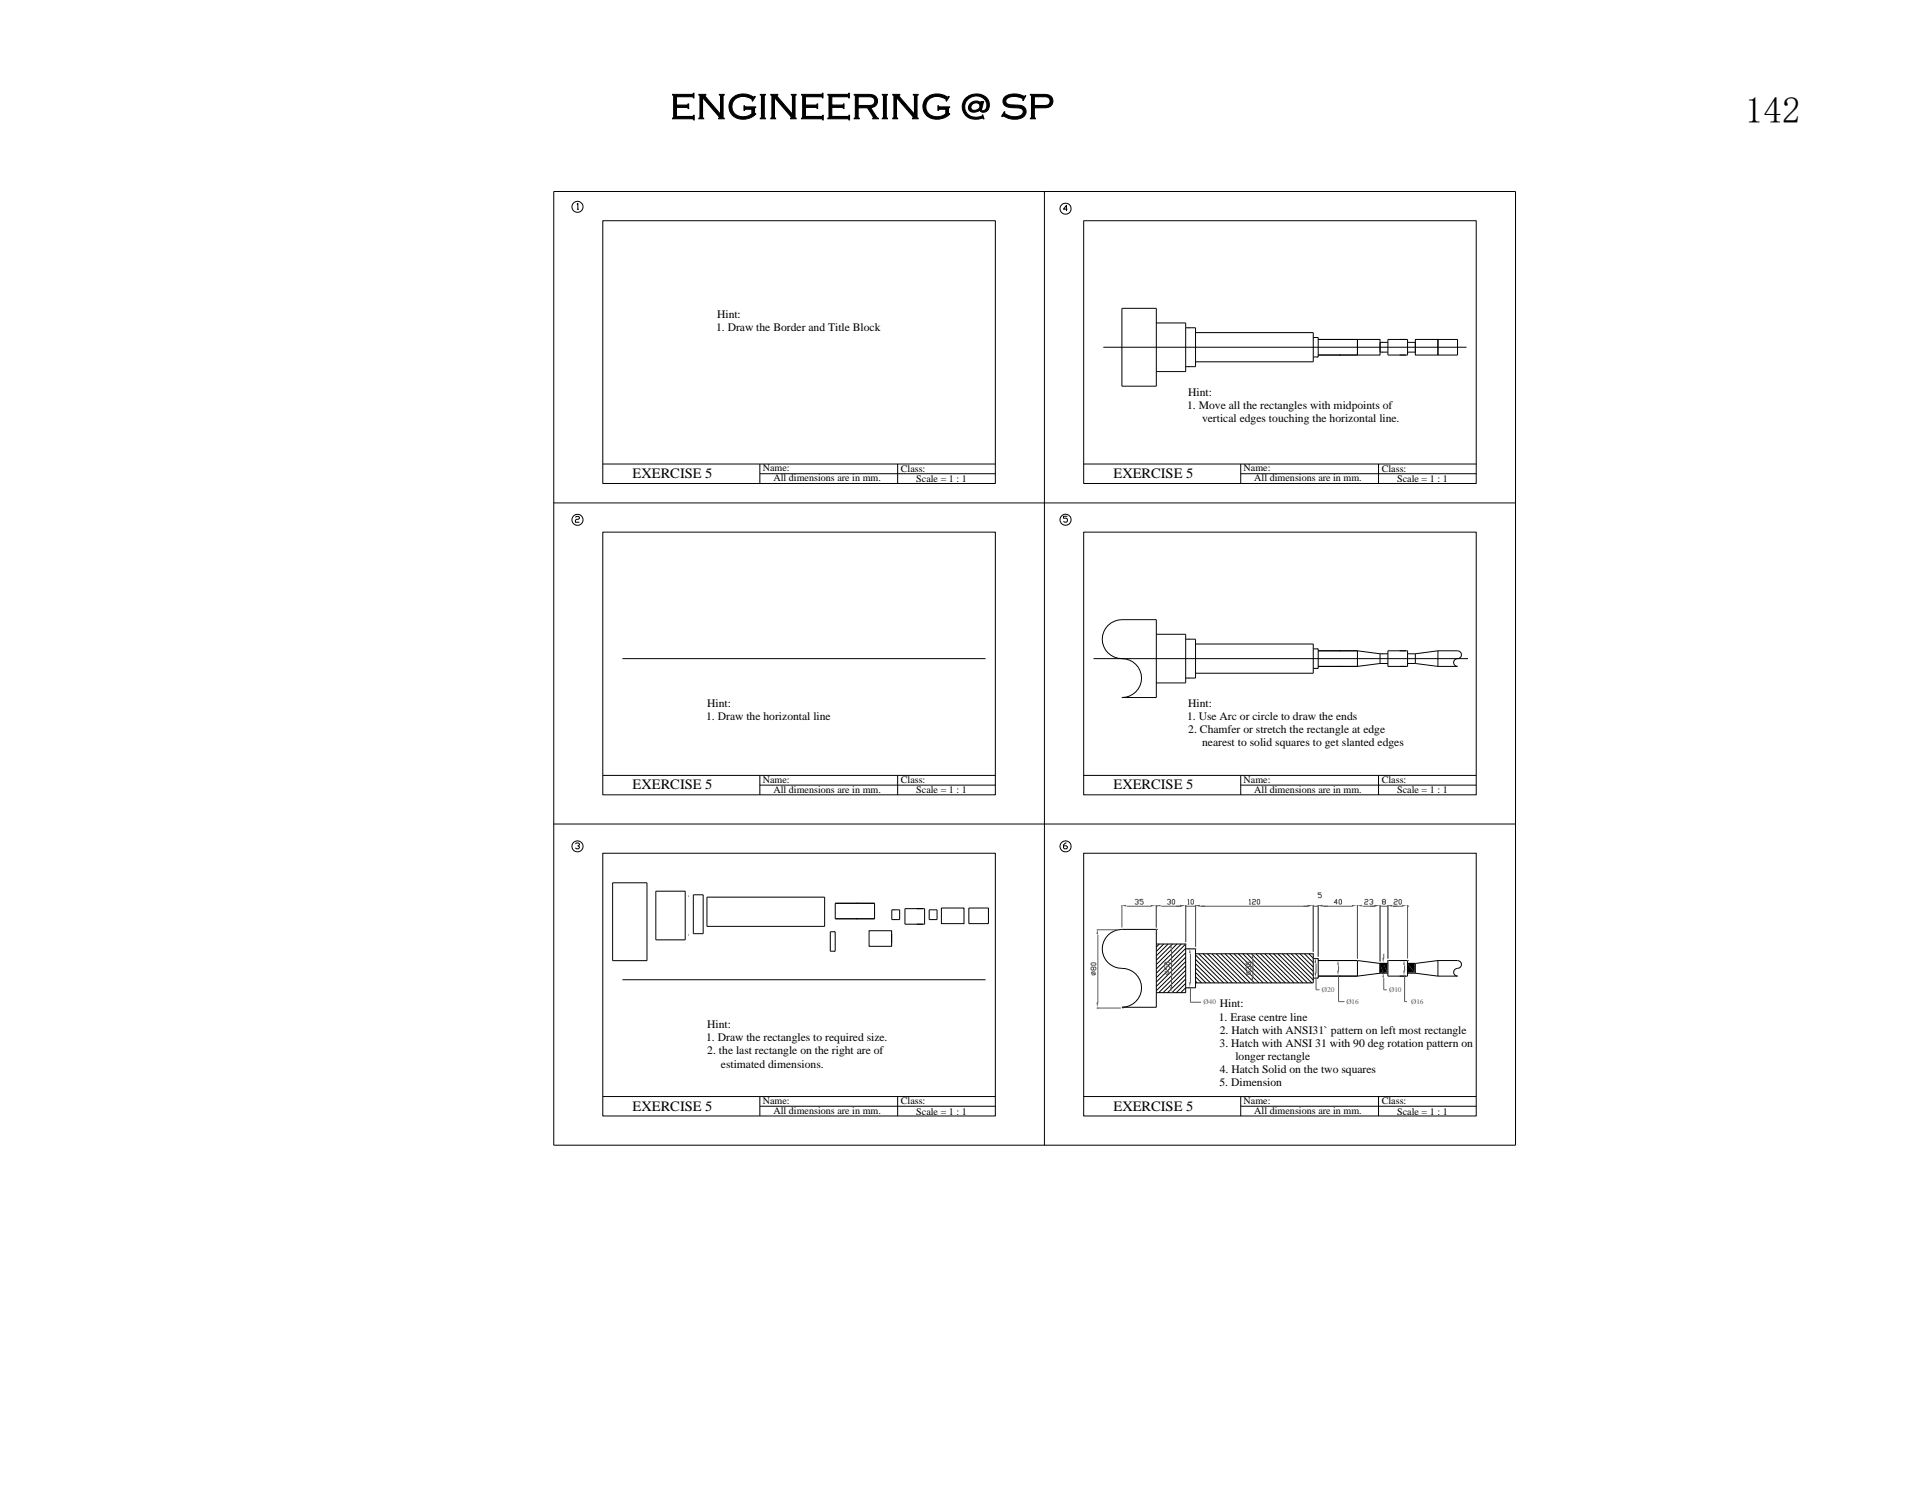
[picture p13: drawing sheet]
<svg xmlns="http://www.w3.org/2000/svg" width="279mm" height="216mm" viewBox="0 0 279 216" stroke-linecap="round" stroke-linejoin="round" font-family="sans-serif">
<defs><g id="words">
<g font-size="5.3">
<text x="96.9" y="17.2">ENGINEERING @ SP</text>
<text x="252.5" y="17.8">142</text>
</g>
<g font-size="2.1">
<text x="91.5" y="69.2">EXERCISE 5</text>
<text x="161.1" y="69.2">EXERCISE 5</text>
<text x="91.5" y="114.2">EXERCISE 5</text>
<text x="161.1" y="114.2">EXERCISE 5</text>
<text x="91.5" y="160.7">EXERCISE 5</text>
<text x="161.1" y="160.7">EXERCISE 5</text>
</g>
<g font-size="1.7">
<text x="103.6" y="47.9">1. Draw the Border and Title Block</text>
<text x="103.8" y="46">Hint:</text>
<text x="171.8" y="59.1">1. Move all the rectangles with midpoints of</text>
<text x="171.9" y="57.2">Hint:</text>
<text x="173.9" y="61.1">vertical edges touching the horizontal line.</text>
<text x="102.2" y="104.2">1. Draw the horizontal line</text>
<text x="102.3" y="102.3">Hint:</text>
<text x="171.8" y="104.2">1. Use Arc or circle to draw the ends</text>
<text x="171.9" y="102.3">Hint:</text>
<text x="171.9" y="106.1">2. Chamfer or stretch the rectangle at edge</text>
<text x="173.9" y="108">nearest to solid squares to get slanted edges</text>
<text x="102.3" y="148.8">Hint:</text>
<text x="176.3" y="147.7">1. Erase centre line</text>
<text x="176.5" y="149.6">2. Hatch with ANSI31` pattern on left most rectangle</text>
<text x="176.5" y="145.8">Hint:</text>
<text x="102.2" y="150.7">1. Draw the rectangles to required size.</text>
<text x="102.3" y="152.6">2. the last rectangle on the right are of</text>
<text x="104.3" y="154.5">estimated dimensions.</text>
<text x="176.5" y="151.5">3. Hatch with ANSI 31 with 90 deg rotation pattern on</text>
<text x="176.5" y="155.3">4. Hatch Solid on the two squares</text>
<text x="178.8" y="153.4">longer rectangle</text>
<text x="176.5" y="157.2">5. Dimension</text>
</g>
<g font-size="1.4">
<text x="110.4" y="68.2">Name:</text>
<text x="111.9" y="69.7">All dimensions are in mm.</text>
<text x="130.3" y="68.3">Class:</text>
<text x="132.6" y="69.7">Scale = 1 : 1</text>
<text x="179.9" y="68.2">Name:</text>
<text x="181.5" y="69.7">All dimensions are in mm.</text>
<text x="199.9" y="68.3">Class:</text>
<text x="202.2" y="69.7">Scale = 1 : 1</text>
<text x="110.4" y="113.3">Name:</text>
<text x="130.3" y="113.3">Class:</text>
<text x="179.9" y="113.3">Name:</text>
<text x="199.9" y="113.3">Class:</text>
<text x="111.9" y="114.7">All dimensions are in mm.</text>
<text x="132.6" y="114.8">Scale = 1 : 1</text>
<text x="181.5" y="114.7">All dimensions are in mm.</text>
<text x="202.2" y="114.8">Scale = 1 : 1</text>
<text x="110.4" y="159.7">Name:</text>
<text x="111.9" y="161.2">All dimensions are in mm.</text>
<text x="130.3" y="159.8">Class:</text>
<text x="132.6" y="161.3">Scale = 1 : 1</text>
<text x="179.9" y="159.7">Name:</text>
<text x="181.5" y="161.2">All dimensions are in mm.</text>
<text x="199.9" y="159.8">Class:</text>
<text x="202.2" y="161.3">Scale = 1 : 1</text>
</g>
<g font-size="1" fill="#5b5b5b">
<text x="191.3" y="143.5">Ø20</text>
<text x="201" y="143.5">Ø10</text>
<text x="174.1" y="145.3">Ø40</text>
<text x="194.8" y="145.3">Ø16</text>
<text x="204.2" y="145.3">Ø16</text>
</g>
</g></defs>
<g fill="none" stroke="#000" stroke-width=".14">
<path d="M156.8 123.5h56.8v38h-56.8zM160.3 135.3a2.98 2.98 0 0 1 2-.8h5v11.3h-5a2.81 2.81 0 0 0 2.9-2.9 2.81 2.81 0 0 0-2.9-2.8 2.82 2.82 0 0 1-2.6-1.7 2.82 2.82 0 0 1 .6-3.1zM167.3 136.6h4.3v7h-4.3M167.7 136.6l-.4 .4M168.4 136.6l-1.1 1.1M169 136.6l-1.7 1.7M169.7 136.6l-2.4 2.3M170.3 136.6l-3 3M170.9 136.6l-3.6 3.6M171.6 136.6l-4.3 4.2M171.6 137.2l-4.3 4.3M171.6 137.3h1.4v5.6h-1.4"/>
<path d="M171.6 137.9l-4.3 4.2M171.6 138.5l-4.3 4.2M171.6 139.1l-4.3 4.3M171.6 139.8l-3.9 3.8M173 138h17M173 138.2l4.1 4M173 138.8l3.4 3.4M173 139.5l2.8 2.7M173.4 138l4.3 4.2M174.1 138l4.2 4.2M174.7 138l4.3 4.2M175.3 138l4.3 4.2"/>
<path d="M176 138l4.2 4.2M176.6 138l4.3 4.2M177.3 138l4.2 4.2M177.9 138l4.3 4.2M178.5 138l4.3 4.2M179.2 138l4.2 4.2M179.8 138l4.3 4.2M180.4 138l4.3 4.2M181.1 138l4.2 4.2M181.7 138l4.3 4.2M182.4 138l4.2 4.2M183 138l4.3 4.2"/>
<path d="M183.6 138l4.3 4.2M184.3 138l4.2 4.2M184.9 138l4.3 4.2M185.5 138l4.3 4.2M186.2 138l3.8 3.8M186.8 138l3.2 3.2M187.5 138l2.5 2.6M188.1 138l1.9 1.9M188.7 138l1.3 1.3M189.4 138l.6 .7M190 138h.1M190 138v4.2h-17"/>
<path d="M190 138.7h.7v2.8h-.7M190.7 139h5.7M196.4 139l3.3 .4M196.4 139v2.3M199.7 139.4v1.4M199.7 139.4h1.1M200.8 139h2.9v2.3h-2.9zM203.7 139.4h1.1M204.8 139.4v1.4M208.1 139h2.8M208.1 139v2.3M208.1 139l-3.3 .4"/>
<path d="M156.8 158.7h56.8M171.6 140.4l-3.3 3.2M171.6 141l-2.7 2.6M171.6 141.7l-2 1.9M171.6 142.3l-1.4 1.3M171.6 142.9l-.8 .7M171.6 143.6h-.1M173 140.1l2.1 2.1M173 140.7l1.5 1.5M173 141.4l.9 .8M173 142l.2 .2M179.5 158.7v2.8"/>
<path d="M190.7 141.3h5.7M199.5 158.7v2.8M199.7 140.8h1.1M199.7 140.8l-3.3 .5M203.7 140.8h1.1M204.8 140.8l3.3 .5M208.1 141.3h2.8M179.5 160.1h34.1"/>
</g>
<path d="M158.7 134.5h3M158.9 135.2v10M158.7 145.9h3.5" fill="none" stroke="#5b5b5b" stroke-width=".14"/>
<g fill="#5b5b5b">
<path d="M158.8 134.5l.1 .7h-.2z"/>
<path d="M158.7 145.1h.2l-.1 .7z"/>
</g>
<path d="M157.9 139.4l.1-.1h.5l.1 .3-.1 .1h-.5zM161.9 134.5h.1M162.3 131v3.2M163 131.1h3.6M167.3 131v3.2M157.9 140.7l.7 .3M158 140.7l.1-.1h.2l.2 .1v.3l-.2 .1h-.2l-.1-.1zM158.2 140l.3-.1 .1 .1v.3l-.3 .1-.2-.5-.2 .1v.3l.1 .1 .2-.1M158.9 145.9h.1M162.5 145.9h.1" fill="none" stroke="#5b5b5b" stroke-width=".14"/>
<g fill="#5b5b5b">
<path d="M162.2 131.1l.8-.2v.3z"/>
<path d="M166.5 130.9l.7 .2-.7 .1z"/>
</g>
<path d="M162.3 134.5h.1M164.2 130.3l.1-.2h.3l.1 .2-.1 .2h-.1M164.6 130.5l.1 .1-.1 .2h-.3l-.1-.1M165.4 130.1h-.5v.3h.4l.1 .1v.2l-.1 .1h-.2l-.2-.1M167.3 131v3.2M167.3 131.1h.1M167.3 134.5h.1M168 131.1h2.9M171.6 131v5.3" fill="none" stroke="#5b5b5b" stroke-width=".14"/>
<g fill="#5b5b5b">
<path d="M167.2 131.1l.7-.2v.3z"/>
<path d="M170.8 130.9l.7 .2-.7 .1z"/>
</g>
<path d="M167.3 134.5h.1M168.9 130.3l.1-.2h.3l.1 .2-.1 .2h-.2M169.3 130.5l.1 .1-.1 .2h-.3l-.1-.1M169.6 130.3l.1-.2 .3 .2v.4l-.2 .1-.2-.1zM170.1 131.1h.8M171.6 131v5.3M171.6 131.1h1.4M171.6 136.6h.1M173 131v6M173.7 131.1h.7" fill="none" stroke="#5b5b5b" stroke-width=".14"/>
<g fill="#5b5b5b">
<path d="M170.8 130.9l.7 .2-.7 .1z"/>
<path d="M172.9 131.1l.7-.2v.3z"/>
</g>
<path d="M171.6 136.6h.1M171.9 130.3l.1-.2v.7M171.9 130.8h.2M172.3 130.3l.2-.2 .2 .2v.4l-.1 .1-.3-.1zM173 131v6M173 131.1h.1M173 137.3h.1M173.7 131.1h15.6M190 131v6.7" fill="none" stroke="#5b5b5b" stroke-width=".14"/>
<g fill="#5b5b5b">
<path d="M172.9 131.1l.7-.2v.3z"/>
<path d="M189.2 130.9l.7 .2-.7 .1z"/>
</g>
<path d="M173 137.3h.1M180.7 130.3l.2-.2v.7M180.7 130.8h.3M181.2 130.3l.1-.2h.3l.1 .2-.1 .2h-.3l-.1 .1v.2h.5M181.9 130.3l.3-.2 .1 .2v.4l-.1 .1-.3-.1zM188.6 131.1h.7M190 131v6.7M190 131.1h.7M190 138h.1M190.7 131v7.4M191.2 129.2h-.5v.2h.4l.1 .2v.2l-.1 .1h-.3l-.1-.1M191.4 131.1h.8" fill="none" stroke="#5b5b5b" stroke-width=".14"/>
<g fill="#5b5b5b">
<path d="M189.2 130.9l.7 .2-.7 .1z"/>
<path d="M190.7 131.1l.7-.2v.3z"/>
</g>
<path d="M190 138h.1M190.7 131v7.4M190.7 131.1h.1M190.7 138.7h.1M191.4 131.1h4.3M196.4 131v7.7" fill="none" stroke="#5b5b5b" stroke-width=".14"/>
<g fill="#5b5b5b">
<path d="M190.7 131.1l.7-.2v.3z"/>
<path d="M195.6 130.9l.7 .2-.7 .1z"/>
</g>
<path d="M190.7 138.7h.1M193.5 130.6h-.5l.4-.5v.7M193.8 130.3l.1-.2 .2 .2v.4l-.1 .1-.2-.1zM196.4 131v7.7M196.4 131.1h.1M196.4 139h.1M197.1 131.1h1.9M199.7 131v8.1" fill="none" stroke="#5b5b5b" stroke-width=".14"/>
<g fill="#5b5b5b">
<path d="M196.3 131.1l.7-.2v.3z"/>
<path d="M198.9 130.9l.7 .2-.7 .1z"/>
</g>
<path d="M196.4 139h.1M197.5 130.3l.1-.2h.2l.1 .2-.1 .2h-.2l-.1 .1v.2h.4M198.2 130.3l.1-.2h.2l.1 .2-.1 .2h-.1M198.3 131.1h.7M198.5 130.5l.1 .1-.1 .2h-.2l-.1-.1M199.7 131v8.1M199.7 131.1h1.1M199.7 139.4h.1M200.8 131v7.7M201.5 131.1h.7" fill="none" stroke="#5b5b5b" stroke-width=".14"/>
<g fill="#5b5b5b">
<path d="M198.9 130.9l.7 .2-.7 .1z"/>
<path d="M200.7 131.1l.7-.2v.3z"/>
</g>
<path d="M199.7 139.4h.1M200.1 130.5l-.1-.2 .1-.2h.3l.1 .3-.1 .1h-.3l-.1 .2 .1 .1h.3l.1-.2-.1-.1M200.8 131v7.7M200.8 131.1h.1M200.8 139h.1M201.5 131.1h1.5M203.7 131v7.7" fill="none" stroke="#5b5b5b" stroke-width=".14"/>
<g fill="#5b5b5b">
<path d="M200.7 131.1l.7-.2v.3z"/>
<path d="M202.9 130.9l.7 .2-.7 .1z"/>
</g>
<path d="M169.5 137.3v5.6M169.7 136.6h.1M200.8 139h.1M201.7 130.3l.1-.2h.3l.1 .3-.5 .2v.2h.5M202.4 130.3l.3-.2 .1 .2v.4l-.1 .1-.3-.1zM203.7 131.1h.1M203.7 139h.1M169.7 143.6h.1" fill="none" stroke="#5b5b5b" stroke-width=".14"/>
<path d="M210.9 139a.6 .6 0 0 1 .6 .7 .6 .6 0 0 1-.8 .5 .56 .56 0 0 0-.4 .6 .56 .56 0 0 0 .6 .5" fill="none" stroke="#000" stroke-width=".14"/>
<g fill="#5b5b5b">
<path d="M169.4 136.5l.2 .7h-.3z"/>
<path d="M169.3 142.9h.3l-.2 .7z"/>
</g>
<path d="M168.5 139.4l.1-.2h.5l.1 .3-.1 .1h-.5zM168.5 139.8v.5h.3v-.4l.1-.1h.2l.1 .1v.3l-.1 .1M169.4 136.6h.1M181.1 138h.1M181.3 138.7v2.8M168.5 140.6l.7 .3M168.6 140.6l.2-.1h.2l.1 .1v.3l-.1 .1h-.2l-.2-.1zM169.4 143.6h.1M169.5 143.6h.1M181.1 142.2h.1" fill="none" stroke="#5b5b5b" stroke-width=".14"/>
<g fill="#5b5b5b">
<path d="M181.2 137.9l.1 .7h-.2z"/>
<path d="M181.1 141.4h.2l-.1 .8z"/>
</g>
<path d="M172.2 138v4.2M180.3 139.4l.1-.2h.5l.1 .3-.1 .1h-.5zM180.7 139.9l.2-.1 .1 .1v.3l-.1 .1M181.5 138h.1M180.3 140.6l.7 .3M180.4 140.6l.1-.1h.3l.1 .1v.3l-.1 .1h-.3l-.1-.1zM180.7 140.1v-.2l-.3-.1-.1 .1v.3l.1 .1M181.3 142.2h.1M181.5 142.2h.1" fill="none" stroke="#5b5b5b" stroke-width=".14"/>
<path d="M172 137.3h.1M172 142.9h.1" fill="none" stroke="#000" stroke-width=".14"/>
<g fill="#5b5b5b">
<path d="M172.2 137.2l.1 .7h-.2z"/>
<path d="M172.1 142.2h.2l-.1 .7z"/>
</g>
<path d="M190.4 139.4v1.4M172.2 142.9v2.1h1.6" fill="none" stroke="#5b5b5b" stroke-width=".14"/>
<path d="M190.6 138.7h.1M190.6 141.5h.1" fill="none" stroke="#000" stroke-width=".14"/>
<g fill="#5b5b5b">
<path d="M190.3 138.6l.2 .7h-.3z"/>
<path d="M190.2 140.7h.3l-.2 .7z"/>
</g>
<path d="M193.9 139h.1M193.9 141.3h.1" fill="none" stroke="#000" stroke-width=".14"/>
<path d="M193.7 139.7v.8M190.4 141.5v1.7h.5" fill="none" stroke="#5b5b5b" stroke-width=".14"/>
<g fill="#5b5b5b">
<path d="M193.6 138.9l.1 .7h-.2z"/>
<path d="M193.5 140.5h.2l-.1 .7z"/>
</g>
<path d="M200.2 138v.7M193.7 141.3v3.6h.8M200.2 141.5v.7" fill="none" stroke="#5b5b5b" stroke-width=".14"/>
<path d="M200 139.4h.1M200.2 139.4v1.4M200 140.8h.1" fill="none" stroke="#000" stroke-width=".14"/>
<g fill="#5b5b5b">
<path d="M200 138.6h.3l-.2 .7z"/>
<path d="M200.1 140.7l.2 .7h-.3z"/>
</g>
<path d="M203.2 139.7v.8M200.2 142.2v1h.5" fill="none" stroke="#5b5b5b" stroke-width=".14"/>
<path d="M202.5 139h.9M202.5 141.3h.9" fill="none" stroke="#000" stroke-width=".14"/>
<g fill="#5b5b5b">
<path d="M203.2 138.9l.1 .7h-.3z"/>
<path d="M203 140.5h.3l-.1 .7z"/>
</g>
<path d="M203.2 141.3v3.6h.4" fill="none" stroke="#5b5b5b" stroke-width=".14"/>
<path d="M199.6 139.3l.5 1.4h-.5zM199.6 139.3h.5v1.4zM200.1 139.3l.6 1.4h-.6zM200.1 139.3h.6v1.4zM203.6 139.3l1.1 1.4h-1.1zM203.6 139.3h1.1v1.4z" fill="#000"/>
<g fill="none" stroke="#000" stroke-width=".14">
<path d="M80.1 27.7h139.2v138h-139.2zM83.5 29.6l.1-.2v.9M83.5 30.3h.3M87.2 31.9h56.8v38.1h-56.8zM151.1 27.7v138M154.4 30.3h-.5l.4-.6v.8M156.8 31.9h56.8v38.1h-56.8zM159.6 50.2h52.6M162.3 44.6h5v11.3h-5zM167.3 46.7h4.3v7.1h-4.3M171.6 47.4h1.4v5.7h-1.4M173 48.1h17v4.3h-17"/>
<path d="M190 48.8h.7v2.9h-.7M190.7 49.1h5.7v2.3h-5.7M196.4 49.1h3.3v2.3h-3.3zM200.8 49.1h2.9v2.3h-2.9zM200.8 49.5h-1.1v1.5h1.1M203.7 49.5h1.1v1.5h-1.1M204.8 49.1h3.3v2.3h-3.3zM208.1 49.1h2.8v2.3h-2.8zM80.1 72.8h139.2M83.3 74.9l.1-.2h.3l.1 .2-.1 .2h-.3l-.1 .2v.3h.5M87.2 67.1h56.8M87.2 77h56.8v38h-56.8z"/>
<path d="M109.9 67.1v2.9M109.9 68.6h34.1M129.9 67.1v2.9M154.4 74.7h-.5v.3h.4l.1 .1v.3l-.1 .2h-.3l-.1-.2M156.8 67.1h56.8M156.8 77h56.8v38h-56.8zM179.5 67.1v2.9M179.5 68.6h34.1M199.5 67.1v2.9M90.1 95.3h52.5M158.2 95.3h54M160.3 90.5a2.98 2.98 0 0 1 2-.8h5v11.2h-5a2.81 2.81 0 0 0 2.9-2.8 2.81 2.81 0 0 0-2.9-2.8 2.82 2.82 0 0 1-2.6-1.7 2.82 2.82 0 0 1 .6-3.1z"/>
<path d="M167.3 91.8h4.3v7h-4.3M171.6 92.5h1.4v5.6h-1.4M173 93.2h17v4.2h-17M190 93.9h.7v2.8h-.7M190.7 94.2h5.7M190.7 96.4h5.7M196.4 94.2l3.3 .4M196.4 94.2v2.2M199.7 94.6v1.4M199.7 94.6h1.1M199.7 96h1.1M199.7 96l-3.3 .4"/>
<path d="M200.8 94.2h2.9v2.2h-2.9zM203.7 94.6h1.1M203.7 96h1.1M204.8 94.6v1.4M204.8 96l3.3 .4M208.1 94.2h2.8a.6 .6 0 0 1 .6 .7 .6 .6 0 0 1-.8 .4 .56 .56 0 0 0-.4 .7 .56 .56 0 0 0 .6 .4h-2.8M208.1 94.2v2.2M208.1 94.2l-3.3 .4M212.2 95.3h.1M80.1 119.2h139.2M87.2 112.2h56.8M109.9 112.2v2.8"/>
<path d="M109.9 113.6h34.1M129.9 112.2v2.8M156.8 112.2h56.8M179.5 112.2v2.8M179.5 113.6h34.1M199.5 112.2v2.8M83.3 122.1l.1-.1h.3l.1 .1v.2l-.3 .1M83.7 122.4l.1 .2-.1 .2h-.3l-.1-.1M87.2 123.5h56.8v38h-56.8zM88.6 127.7h5v11.3h-5zM94.9 129h4.2v7h-4.2zM99.6 129.7h.1"/>
<path d="M99.6 135.3h.1M100.3 129.5h1.4v5.6h-1.4zM102.3 129.8h17v4.2h-17zM120.1 134.8h.7v2.8h-.7zM120.9 130.7h5.6v2.3h-5.6zM125.7 134.7h3.3v2.2h-3.3zM129 135.1v1.4M129 131.7h1.2v1.4h-1.2zM130.9 131.5h2.9v2.2h-2.9zM134.4 131.7h1.2v1.4h-1.2zM136.2 131.4h3.3v2.3h-3.3zM140.2 131.4h2.8v2.3h-2.8z"/>
<path d="M154.3 122h-.1l-.3 .3v.4l.1 .1h.3l.1-.1-.1-.3h-.4M87.2 158.7h56.8M90.1 141.8h52.5M109.9 158.7v2.8M129.9 158.7v2.8M109.9 160.1h34.1"/>
<circle cx="83.6" cy="29.9" r=".8"/>
<circle cx="154.2" cy="30.2" r=".8"/>
<circle cx="83.6" cy="75.2" r=".8"/>
<circle cx="154.2" cy="75.2" r=".8"/>
<circle cx="83.6" cy="122.5" r=".8"/>
<circle cx="154.2" cy="122.5" r=".8"/>
</g>
<use href="#words"/>
</svg>
